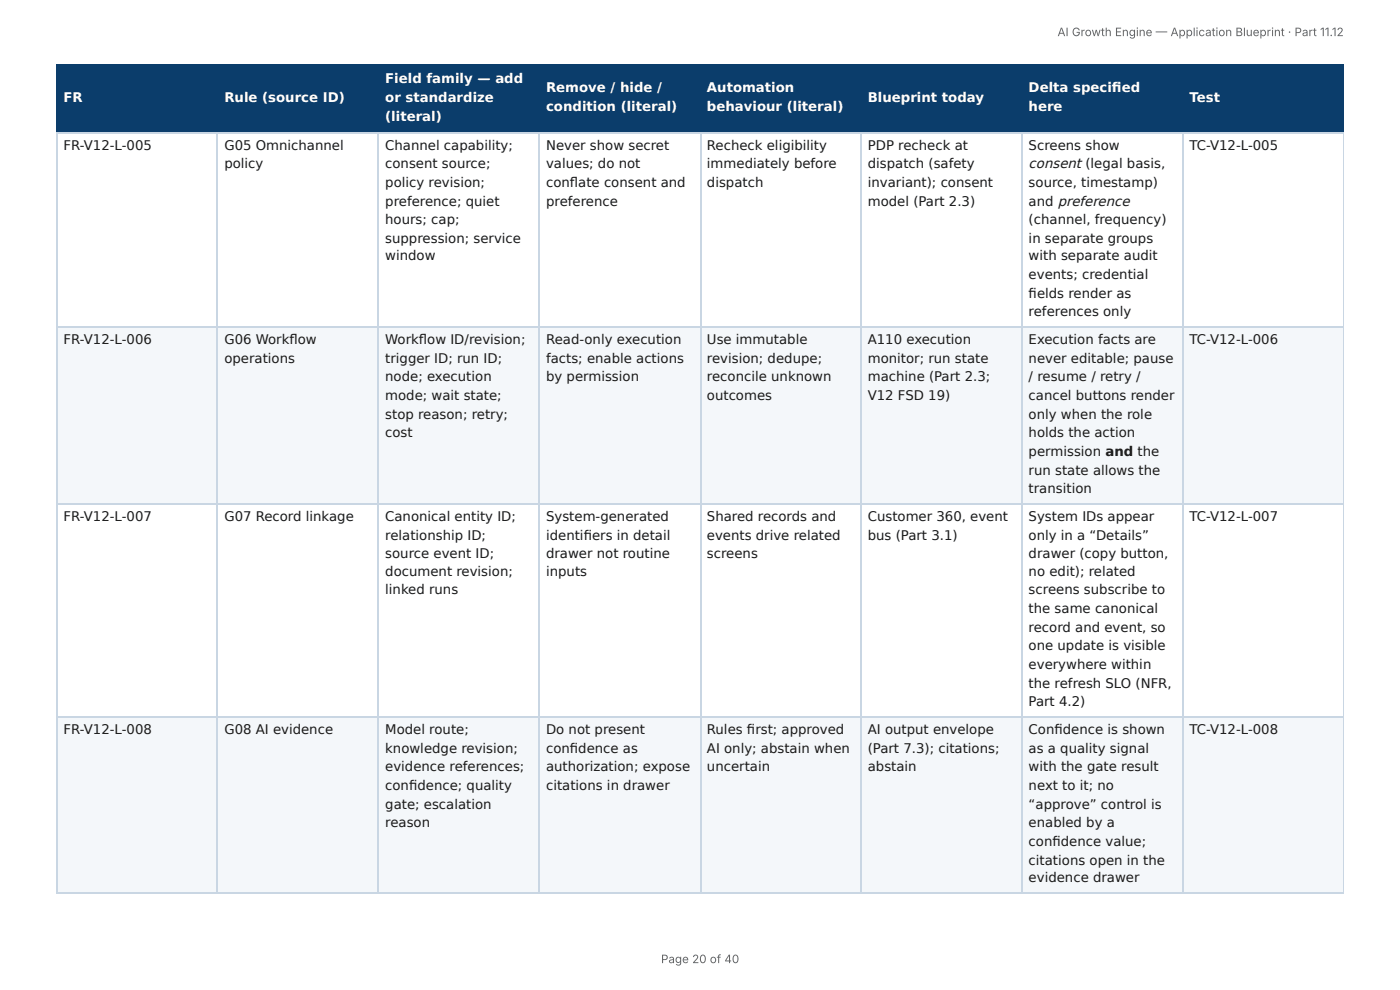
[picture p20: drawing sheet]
<svg xmlns="http://www.w3.org/2000/svg" width="297mm" height="210mm" viewBox="0 0 297 210" stroke-linecap="round" stroke-linejoin="round" font-family="sans-serif">
<defs><g id="words">
<text font-size="2.9" fill="#1a1a1a" x="218.5" y="35.7">consent (legal basis,</text>
<g font-size="2.8" fill="#fff">
<text x="81.8" y="17.7">Field family — add</text>
<text x="13.5" y="21.7">FR</text>
<text x="47.7" y="21.7">Rule (source ID)</text>
<text x="81.8" y="21.7">or standardize</text>
<text x="116" y="19.6">Remove / hide /</text>
<text x="116" y="23.5">condition (literal)</text>
<text x="150.2" y="19.6">Automation</text>
<text x="150.2" y="23.5">behaviour (literal)</text>
<text x="184.3" y="21.7">Blueprint today</text>
<text x="218.5" y="19.6">Delta specifi ed</text>
<text x="218.5" y="23.5">here</text>
<text x="252.6" y="21.7">Test</text>
<text x="81.8" y="25.7">(literal)</text>
</g>
<g font-size="2.8" fill="#1a1a1a">
<text x="13.5" y="31.8">FR-V12-L-005</text>
<text x="47.7" y="31.8">G05 Omnichannel</text>
<text x="47.7" y="35.7">policy</text>
<text x="81.8" y="31.8">Channel capability;</text>
<text x="81.8" y="35.7">consent source;</text>
<text x="116" y="31.8">Never show secret</text>
<text x="116" y="35.7">values; do not</text>
<text x="150.2" y="31.8">Recheck eligibility</text>
<text x="150.2" y="35.7">immediately before</text>
<text x="184.3" y="31.8">PDP recheck at</text>
<text x="184.3" y="35.7">dispatch (safety</text>
<text x="218.5" y="31.8">Screens show</text>
<text x="252.6" y="31.8">TC-V12-L-005</text>
<text x="81.8" y="39.7">policy revision;</text>
<text x="116" y="39.7">confl ate consent and</text>
<text x="150.2" y="39.7">dispatch</text>
<text x="184.3" y="39.7">invariant); consent</text>
<text x="218.5" y="39.7">source, timestamp)</text>
<text x="81.8" y="43.7">preference; quiet</text>
<text x="81.8" y="47.6">hours; cap;</text>
<text x="116" y="43.7">preference</text>
<text x="184.3" y="43.7">model (Part 2.3)</text>
<text x="218.5" y="43.7">and preference</text>
<text x="218.5" y="47.6">(channel, frequency)</text>
<text x="81.8" y="51.6">suppression; service</text>
<text x="218.5" y="51.6">in separate groups</text>
<text x="81.8" y="55.3">window</text>
<text x="218.5" y="55.3">with separate audit</text>
<text x="218.5" y="59.3">events; credential</text>
<text x="218.5" y="63.2">fi elds render as</text>
<text x="218.5" y="67.2">references only</text>
<text x="13.5" y="73">FR-V12-L-006</text>
<text x="47.7" y="73">G06 Workfl ow</text>
<text x="47.7" y="77">operations</text>
<text x="81.8" y="73">Workfl ow ID/revision;</text>
<text x="81.8" y="77">trigger ID; run ID;</text>
<text x="116" y="73">Read-only execution</text>
<text x="116" y="77">facts; enable actions</text>
<text x="150.2" y="73">Use immutable</text>
<text x="150.2" y="77">revision; dedupe;</text>
<text x="184.3" y="73">A110 execution</text>
<text x="184.3" y="77">monitor; run state</text>
<text x="218.5" y="73">Execution facts are</text>
<text x="218.5" y="77">never editable; pause</text>
<text x="252.6" y="73">TC-V12-L-006</text>
<text x="81.8" y="81">node; execution</text>
<text x="116" y="81">by permission</text>
<text x="150.2" y="81">reconcile unknown</text>
<text x="184.3" y="81">machine (Part 2.3;</text>
<text x="218.5" y="81">/ resume / retry /</text>
<text x="81.8" y="84.9">mode; wait state;</text>
<text x="81.8" y="88.9">stop reason; retry;</text>
<text x="150.2" y="84.9">outcomes</text>
<text x="184.3" y="84.9">V12 FSD 19)</text>
<text x="218.5" y="84.9">cancel buttons render</text>
<text x="218.5" y="88.9">only when the role</text>
<text x="81.8" y="92.9">cost</text>
<text x="218.5" y="92.9">holds the action</text>
<text x="218.5" y="96.8">permission and the</text>
<text x="218.5" y="100.8">run state allows the</text>
<text x="218.5" y="104.8">transition</text>
<text x="13.5" y="110.6">FR-V12-L-007</text>
<text x="47.7" y="110.6">G07 Record linkage</text>
<text x="81.8" y="110.6">Canonical entity ID;</text>
<text x="116" y="110.6">System-generated</text>
<text x="150.2" y="110.6">Shared records and</text>
<text x="184.3" y="110.6">Customer 360, event</text>
<text x="218.5" y="110.6">System IDs appear</text>
<text x="252.6" y="110.6">TC-V12-L-007</text>
<text x="81.8" y="114.6">relationship ID;</text>
<text x="81.8" y="118.5">source event ID;</text>
<text x="116" y="114.6">identifi ers in detail</text>
<text x="116" y="118.5">drawer not routine</text>
<text x="150.2" y="114.6">events drive related</text>
<text x="150.2" y="118.5">screens</text>
<text x="184.3" y="114.6">bus (Part 3.1)</text>
<text x="218.5" y="114.6">only in a “Details”</text>
<text x="218.5" y="118.5">drawer (copy button,</text>
<text x="81.8" y="122.2">document revision;</text>
<text x="116" y="122.2">inputs</text>
<text x="218.5" y="122.2">no edit); related</text>
<text x="81.8" y="126.2">linked runs</text>
<text x="218.5" y="126.2">screens subscribe to</text>
<text x="218.5" y="130.2">the same canonical</text>
<text x="218.5" y="134.1">record and event, so</text>
<text x="218.5" y="138.1">one update is visible</text>
<text x="218.5" y="142.1">everywhere within</text>
<text x="218.5" y="146.1">the refresh SLO (NFR,</text>
<text x="13.5" y="155.8">FR-V12-L-008</text>
<text x="47.7" y="155.8">G08 AI evidence</text>
<text x="81.8" y="155.8">Model route;</text>
<text x="116" y="155.8">Do not present</text>
<text x="150.2" y="155.8">Rules fi rst; approved</text>
<text x="184.3" y="155.8">AI output envelope</text>
<text x="218.5" y="150">Part 4.2)</text>
<text x="218.5" y="155.8">Confi dence is shown</text>
<text x="252.6" y="155.8">TC-V12-L-008</text>
<text x="81.8" y="159.8">knowledge revision;</text>
<text x="116" y="159.8">confi dence as</text>
<text x="150.2" y="159.8">AI only; abstain when</text>
<text x="184.3" y="159.8">(Part 7.3); citations;</text>
<text x="218.5" y="159.8">as a quality signal</text>
<text x="81.8" y="163.8">evidence references;</text>
<text x="81.8" y="167.7">confi dence; quality</text>
<text x="116" y="163.8">authorization; expose</text>
<text x="116" y="167.7">citations in drawer</text>
<text x="150.2" y="163.8">uncertain</text>
<text x="184.3" y="163.8">abstain</text>
<text x="218.5" y="163.8">with the gate result</text>
<text x="218.5" y="167.7">next to it; no</text>
<text x="81.8" y="171.7">gate; escalation</text>
<text x="218.5" y="171.7">“approve” control is</text>
<text x="81.8" y="175.7">reason</text>
<text x="218.5" y="175.7">enabled by a</text>
<text x="218.5" y="179.7">confi dence value;</text>
<text x="218.5" y="183.6">citations open in the</text>
<text x="218.5" y="187.3">evidence drawer</text>
</g>
<g font-size="2.5" fill="#666">
<text x="224.6" y="7.7">AI Growth Engine — Application Blueprint · Part 11.12</text>
<text x="140.4" y="204.5">Page 20 of 40</text>
</g>
</g></defs>
<g fill="#0b3d6b">
<path d="M12.2 14h34.1v14h-34.1z"/>
<path d="M46.3 14h34.1v14h-34.1z"/>
<path d="M80.4 14h34.2v14h-34.2z"/>
<path d="M114.6 14h34.1v14h-34.1z"/>
<path d="M148.7 14h34.1v14h-34.1z"/>
<path d="M182.8 14h34.2v14h-34.2z"/>
<path d="M217 14h34.1v14h-34.1z"/>
<path d="M251.1 14h34.3v14h-34.3z"/>
</g>
<g fill="#f4f7fa">
<path d="M12.2 69.6h34.1v37.3h-34.1z"/>
<path d="M46.3 69.6h34.1v37.3h-34.1z"/>
<path d="M80.4 69.6h34.2v37.3h-34.2z"/>
<path d="M114.6 69.6h34.1v37.3h-34.1z"/>
<path d="M148.7 69.6h34.1v37.3h-34.1z"/>
<path d="M182.8 69.6h34.2v37.3h-34.2z"/>
<path d="M217 69.6h34.1v37.3h-34.1z"/>
<path d="M251.1 69.6h34.3v37.3h-34.3z"/>
<path d="M12.2 152.1h34.1v37.6h-34.1z"/>
<path d="M46.3 152.1h34.1v37.6h-34.1z"/>
<path d="M80.4 152.1h34.2v37.6h-34.2z"/>
<path d="M114.6 152.1h34.1v37.6h-34.1z"/>
<path d="M148.7 152.1h34.1v37.6h-34.1z"/>
<path d="M182.8 152.1h34.2v37.6h-34.2z"/>
<path d="M217 152.1h34.1v37.6h-34.1z"/>
<path d="M251.1 152.1h34.3v37.6h-34.3z"/>
</g>
<path d="M11.9 13.9h273.5M12 13.8v14.5M46.2 13.8v14.5M80.3 13.8v14.5M114.4 13.8v14.5M148.8 13.8v14.5M183 13.8v14.5M217.1 13.8v14.5M251.2 13.8v14.5M11.9 28.2h273.5" fill="none" stroke="#0b3d6b" stroke-width=".26"/>
<path d="M285.3 13.8v14.5" fill="none" stroke="#0b3d6b" stroke-width=".21"/>
<g fill="none" stroke="#c9d6e3" stroke-width=".26">
<path d="M11.9 28.2h273.5M12 28.3v161.4M46.2 28.3v161.4M80.3 28.3v161.4M114.4 28.3v161.4M148.8 28.3v161.4M183 28.3v161.4M217.1 28.3v161.4M251.2 28.3v161.4M11.9 69.5h273.5M11.9 107h273.5M11.9 152.3h273.5"/>
<path d="M11.9 189.6h273.5"/>
</g>
<path d="M285.3 28.3v161.4" fill="none" stroke="#c9d6e3" stroke-width=".21"/>
<use href="#words"/>
</svg>
